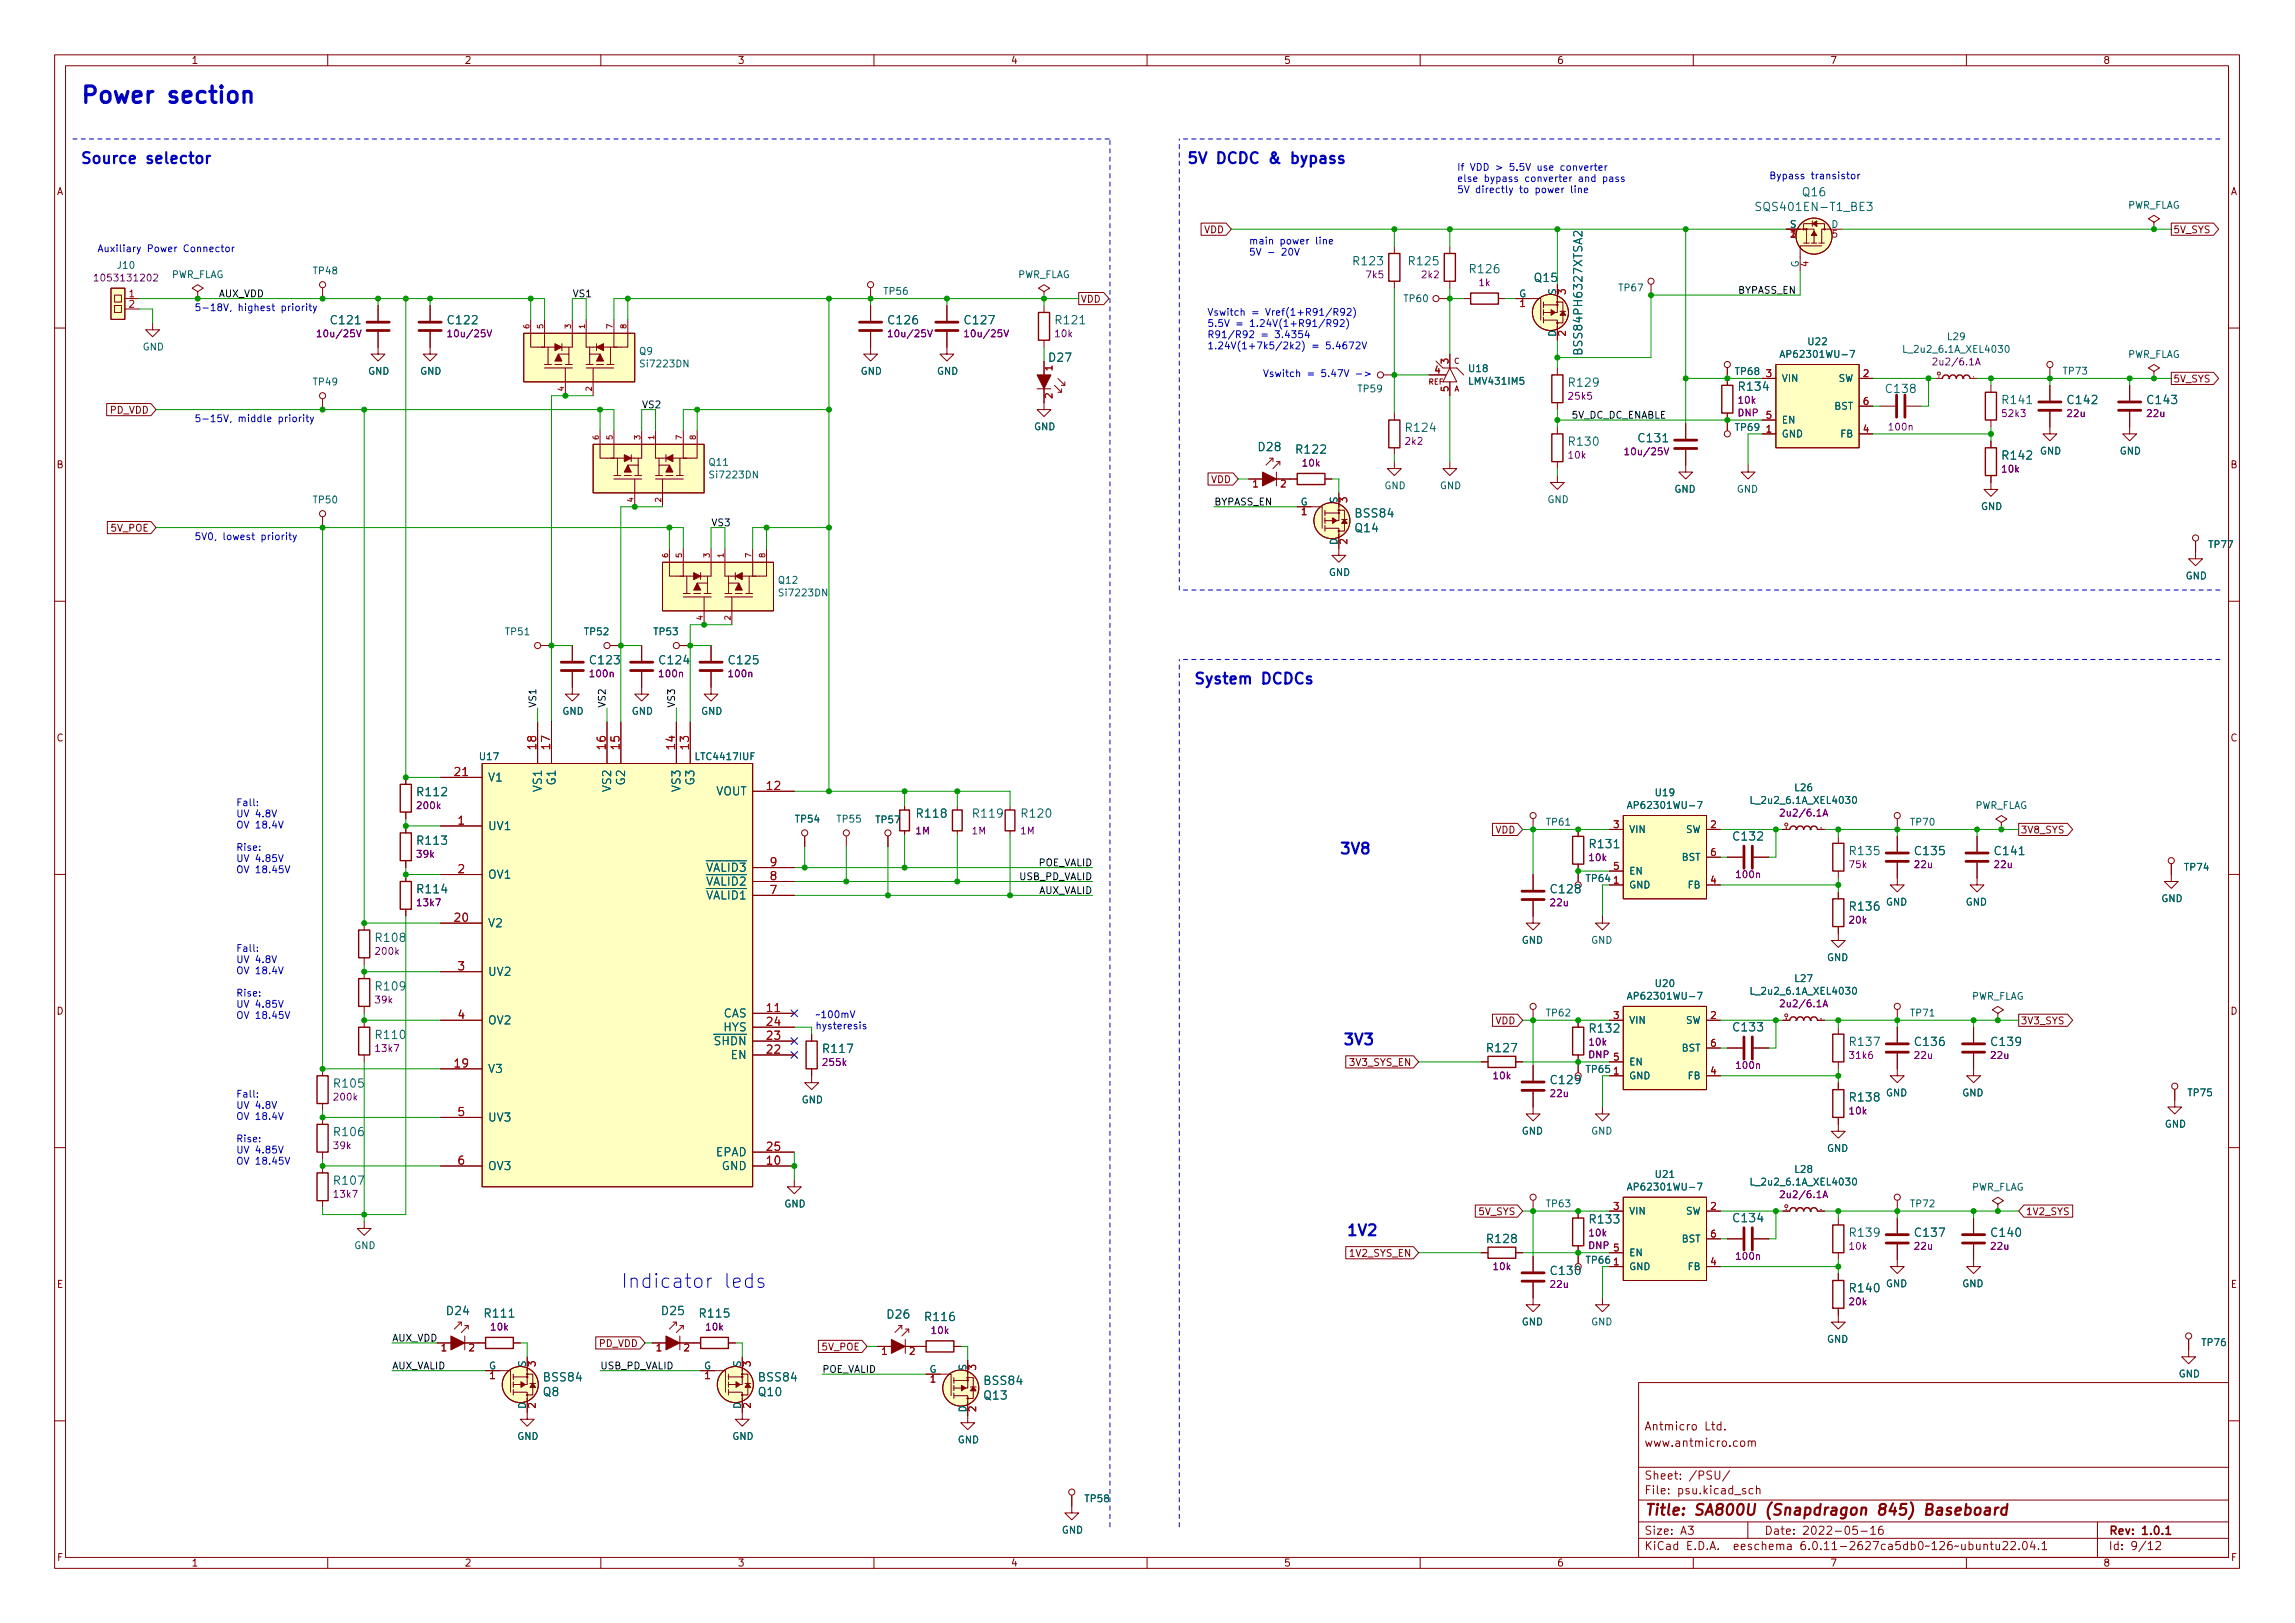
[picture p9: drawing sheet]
<svg xmlns="http://www.w3.org/2000/svg" width="420mm" height="297mm" viewBox="0 0 420 297" stroke-linecap="round" stroke-linejoin="round" font-family="sans-serif">
<defs><g id="words">
<g font-size="4.2" fill="#0000c2">
<text x="14.6" y="18.9">Power</text>
<text x="30.8" y="18.9">section</text>
</g>
<g font-size="3.5" fill="#0000c2">
<text x="113.7" y="235.7">Indicator</text>
<text x="132.6" y="235.7">leds</text>
</g>
<g font-size="2.8" fill="#0000c2">
<text x="14.6" y="30">Source</text>
<text x="26.8" y="30">selector</text>
<text x="217.2" y="30">5V</text>
<text x="222.7" y="30">DCDC &amp;</text>
<text x="237.1" y="30">bypass</text>
<text x="218.4" y="125.2">System</text>
<text x="231" y="125.2">DCDCs</text>
<text x="245.1" y="156.3">3V8</text>
<text x="245.7" y="191.2">3V3</text>
<text x="246.4" y="226.2">1V2</text>
</g>
<g font-size="2.8" fill="#840000">
<text x="301" y="277.9">Title:</text>
<text x="310.2" y="277.9">SA800U</text>
<text x="323.6" y="277.9">(Snapdragon</text>
<text x="344.5" y="277.9">845)</text>
<text x="353.4" y="277.9">Baseboard</text>
</g>
<g font-size="2.1" fill="#006464">
<text x="321.1" y="39.1">SQS401EN-T1_BE3</text>
<text x="329.8" y="36.4">Q16</text>
<text x="247.4" y="49">R123</text>
<text x="257.6" y="49">R125</text>
<text x="268.8" y="50.5">R126</text>
<text x="280.7" y="52.1">Q15</text>
<text x="60.3" y="59.8">C121</text>
<text x="81.7" y="59.8">C122</text>
<text x="162.3" y="59.8">C126</text>
<text x="176.3" y="59.8">C127</text>
<text x="192.9" y="59.8">R121</text>
<text x="290.2" y="65.2" transform="rotate(-90 290.2 65.2)">BSS84PH6327XTSA2</text>
<text x="191.8" y="66.7">D27</text>
<text x="286.9" y="71.2">R129</text>
<text x="318" y="72">R134</text>
<text x="345" y="72.4">C138</text>
<text x="366.3" y="74.4">R141</text>
<text x="378.2" y="74.4">C142</text>
<text x="392.8" y="74.4">C143</text>
<text x="230.1" y="83">D28</text>
<text x="237" y="83.5">R122</text>
<text x="257.1" y="79.5">R124</text>
<text x="286.9" y="82">R130</text>
<text x="299.7" y="81.4">C131</text>
<text x="366.3" y="84.6">R142</text>
<text x="247.9" y="95.2">BSS84</text>
<text x="247.9" y="97.9">Q14</text>
<text x="107.7" y="122">C123</text>
<text x="120.4" y="122">C124</text>
<text x="133.1" y="122">C125</text>
<text x="89.3" y="143.5">V1</text>
<text x="102.2" y="143.8" transform="rotate(-90 102.2 143.8)">G1</text>
<text x="114.9" y="143.8" transform="rotate(-90 114.9 143.8)">G2</text>
<text x="127.6" y="143.8" transform="rotate(-90 127.6 143.8)">G3</text>
<text x="76.1" y="146.2">R112</text>
<text x="99.6" y="145" transform="rotate(-90 99.6 145)">VS1</text>
<text x="112.3" y="145" transform="rotate(-90 112.3 145)">VS2</text>
<text x="125" y="145" transform="rotate(-90 125 145)">VS3</text>
<text x="131.1" y="146">VOUT</text>
<text x="76.1" y="155.1">R113</text>
<text x="89.3" y="152.4">UV1</text>
<text x="167.5" y="150.1">R118</text>
<text x="177.8" y="150.1">R119</text>
<text x="186.7" y="150.1">R120</text>
<text x="290.7" y="155.7">R131</text>
<text x="317" y="154.3">C132</text>
<text x="89.3" y="161.3">OV1</text>
<text x="129.2" y="160">~{VALID3}</text>
<text x="338.3" y="157">R135</text>
<text x="350.3" y="157">C135</text>
<text x="364.9" y="157">C141</text>
<text x="76.1" y="164">R114</text>
<text x="129.2" y="165.1">~{VALID1}</text>
<text x="129.2" y="162.5">~{VALID2}</text>
<text x="283.6" y="164">C128</text>
<text x="338.3" y="167.1">R136</text>
<text x="68.5" y="172.8">R108</text>
<text x="89.3" y="170.2">V2</text>
<text x="89.3" y="179">UV2</text>
<text x="68.5" y="181.7">R109</text>
<text x="68.5" y="190.6">R110</text>
<text x="89.3" y="187.9">OV2</text>
<text x="130.6" y="191.7">~{SHDN}</text>
<text x="132.3" y="189.2">HYS</text>
<text x="132.4" y="186.7">CAS</text>
<text x="290.7" y="189.5">R132</text>
<text x="317" y="189.2">C133</text>
<text x="338.3" y="191.9">R137</text>
<text x="350.3" y="191.9">C136</text>
<text x="364.3" y="191.9">C139</text>
<text x="89.3" y="196.8">V3</text>
<text x="133.7" y="194.3">EN</text>
<text x="150.4" y="193.2">R117</text>
<text x="271.9" y="193">R127</text>
<text x="60.9" y="199.5">R105</text>
<text x="283.6" y="198.9">C129</text>
<text x="338.3" y="202.1">R138</text>
<text x="60.9" y="208.4">R106</text>
<text x="89.3" y="205.7">UV3</text>
<text x="89.3" y="214.6">OV3</text>
<text x="131" y="212.1">EPAD</text>
<text x="132.1" y="214.6">GND</text>
<text x="60.9" y="217.3">R107</text>
<text x="271.9" y="228">R128</text>
<text x="290.7" y="224.4">R133</text>
<text x="317" y="224.1">C134</text>
<text x="338.3" y="226.8">R139</text>
<text x="350.3" y="226.8">C137</text>
<text x="364.3" y="226.8">C140</text>
<text x="283.6" y="233.8">C130</text>
<text x="338.3" y="237">R140</text>
<text x="81.5" y="241.1">D24</text>
<text x="88.4" y="241.6">R111</text>
<text x="120.9" y="241.1">D25</text>
<text x="127.8" y="241.6">R115</text>
<text x="162.2" y="241.8">D26</text>
<text x="169.1" y="242.2">R116</text>
<text x="99.3" y="256">Q8</text>
<text x="99.3" y="253.3">BSS84</text>
<text x="138.7" y="256">Q10</text>
<text x="138.7" y="253.3">BSS84</text>
<text x="179.9" y="256.6">Q13</text>
<text x="179.9" y="253.9">BSS84</text>
</g>
<g font-size="2.1" fill="#a90000">
<text x="98.2" y="137.4" transform="rotate(-90 98.2 137.4)">18</text>
<text x="100.7" y="137.4" transform="rotate(-90 100.7 137.4)">17</text>
<text x="110.9" y="137.4" transform="rotate(-90 110.9 137.4)">16</text>
<text x="113.4" y="137.4" transform="rotate(-90 113.4 137.4)">15</text>
<text x="123.6" y="137.4" transform="rotate(-90 123.6 137.4)">14</text>
<text x="126.1" y="137.4" transform="rotate(-90 126.1 137.4)">13</text>
<text x="83" y="142">21</text>
<text x="140.1" y="144.6">12</text>
<text x="83.7" y="150.9">1</text>
<text x="83.7" y="159.8">2</text>
<text x="140.8" y="161.1">8</text>
<text x="140.8" y="158.5">9</text>
<text x="140.8" y="163.6">7</text>
<text x="83" y="168.7">20</text>
<text x="83.7" y="177.6">3</text>
<text x="140.1" y="185.2">11</text>
<text x="83.7" y="186.5">4</text>
<text x="140.1" y="190.3">23</text>
<text x="140.1" y="187.7">24</text>
<text x="83" y="195.4">19</text>
<text x="140.1" y="192.8">22</text>
<text x="83.7" y="204.3">5</text>
<text x="83.7" y="213.1">6</text>
<text x="140.1" y="213.1">10</text>
<text x="140.1" y="210.6">25</text>
</g>
<g font-size="2.1" fill="#840000">
<text x="301" y="262.2">Antmicro</text>
<text x="312.1" y="262.2">Ltd.</text>
<text x="301" y="265.2">www.antmicro.com</text>
<text x="301" y="273.9">File:</text>
<text x="301" y="271.2">Sheet:</text>
<text x="307.4" y="273.9">psu.kicad_sch</text>
<text x="309.2" y="271.2">/PSU/</text>
<text x="301" y="281.3">Size:</text>
<text x="307.6" y="281.3">A3</text>
<text x="323" y="281.3">Date:</text>
<text x="330" y="281.3">2022-05-16</text>
<text x="386" y="281.3">Rev:</text>
<text x="392.1" y="281.3">1.0.1</text>
<text x="301" y="284.1">KiCad</text>
<text x="308.7" y="284.1">E.D.A.</text>
<text x="317.6" y="284.1">eeschema</text>
<text x="330" y="284.1">6.0.11-2627ca5db0~126~ubuntu22.04.1</text>
<text x="386" y="284.1">Id:</text>
<text x="390.1" y="284.1">9/12</text>
</g>
<g font-size="1.8" fill="#840000">
<text x="35" y="12.1">1</text>
<text x="85" y="12.1">2</text>
<text x="135" y="12.1">3</text>
<text x="185" y="12.1">4</text>
<text x="235" y="12.1">5</text>
<text x="285" y="12.1">6</text>
<text x="335" y="12.1">7</text>
<text x="385" y="12.1">8</text>
<text x="10.4" y="36.1">A</text>
<text x="408.4" y="36.1">A</text>
<text x="220.4" y="43.1">VDD</text>
<text x="397.8" y="43.1">5V_SYS</text>
<text x="197.8" y="55.8">VDD</text>
<text x="397.8" y="70.4">5V_SYS</text>
<text x="20" y="76.1">PD_VDD</text>
<text x="10.3" y="86.1">B</text>
<text x="221.6" y="88.8">VDD</text>
<text x="408.3" y="86.1">B</text>
<text x="20.1" y="97.7">5V_POE</text>
<text x="10.3" y="136.1">C</text>
<text x="408.3" y="136.1">C</text>
<text x="273.7" y="152.9">VDD</text>
<text x="369.9" y="152.9">3V8_SYS</text>
<text x="10.3" y="186.1">D</text>
<text x="273.7" y="187.8">VDD</text>
<text x="369.9" y="187.8">3V3_SYS</text>
<text x="408.3" y="186.1">D</text>
<text x="246.9" y="195.5">3V3_SYS_EN</text>
<text x="270.6" y="222.8">5V_SYS</text>
<text x="370.8" y="222.8">1V2_SYS</text>
<text x="246.9" y="230.4">1V2_SYS_EN</text>
<text x="10.3" y="236.1">E</text>
<text x="408.3" y="236.1">E</text>
<text x="109.6" y="246.9">PD_VDD</text>
<text x="150.3" y="247.5">5V_POE</text>
<text x="10.4" y="286.1">F</text>
<text x="35" y="287.1">1</text>
<text x="85" y="287.1">2</text>
<text x="135" y="287.1">3</text>
<text x="185" y="287.1">4</text>
<text x="235" y="287.1">5</text>
<text x="285" y="287.1">6</text>
<text x="335" y="287.1">7</text>
<text x="385" y="287.1">8</text>
<text x="408.4" y="286.1">F</text>
</g>
<g font-size="1.8" fill="#0000c2">
<text x="266.7" y="31.2">If</text>
<text x="266.7" y="33.3">else</text>
<text x="266.7" y="35.3">5V</text>
<text x="269.2" y="31.2">VDD &gt;</text>
<text x="270.1" y="35.3">directly</text>
<text x="271.7" y="33.3">bypass</text>
<text x="276.6" y="31.2">5.5V</text>
<text x="278.3" y="35.3">to</text>
<text x="279.3" y="33.3">converter</text>
<text x="281.3" y="35.3">power</text>
<text x="281.8" y="31.2">use</text>
<text x="286.2" y="31.2">converter</text>
<text x="287.9" y="35.3">line</text>
<text x="289.2" y="33.3">and</text>
<text x="293.8" y="33.3">pass</text>
<text x="323.8" y="32.8">Bypass</text>
<text x="331.6" y="32.8">transistor</text>
<text x="17.8" y="46.1">Auxiliary</text>
<text x="26.9" y="46.1">Power</text>
<text x="33.7" y="46.1">Connector</text>
<text x="228.6" y="44.7">main</text>
<text x="228.6" y="46.8">5V</text>
<text x="234.3" y="44.7">power</text>
<text x="234.7" y="46.8">20V</text>
<text x="240.9" y="44.7">line</text>
<text x="35.6" y="56.9">5-18V,</text>
<text x="43.6" y="56.9">highest</text>
<text x="51.6" y="56.9">priority</text>
<text x="221" y="57.8">Vswitch</text>
<text x="221" y="59.8">5.5V</text>
<text x="226.2" y="59.8">=</text>
<text x="228.9" y="59.8">1.24V(1+R91/R92)</text>
<text x="229.1" y="57.8">=</text>
<text x="231.8" y="57.8">Vref(1+R91/R92)</text>
<text x="221" y="61.9">R91/R92</text>
<text x="221" y="63.9">1.24V(1+7k5/2k2)</text>
<text x="230.8" y="61.9">=</text>
<text x="233.5" y="61.9">3.4354</text>
<text x="240.1" y="63.9">=</text>
<text x="242.8" y="63.9">5.4672V</text>
<text x="231.1" y="69">Vswitch</text>
<text x="239.3" y="69">=</text>
<text x="242" y="69">5.47V</text>
<text x="35.6" y="77.2">5-15V,</text>
<text x="43.6" y="77.2">middle</text>
<text x="51" y="77.2">priority</text>
<text x="35.6" y="98.8">5V0,</text>
<text x="40.8" y="98.8">lowest</text>
<text x="47.9" y="98.8">priority</text>
<text x="43.2" y="147.5">Fall:</text>
<text x="43.2" y="149.6">UV 4.8V</text>
<text x="43.2" y="151.6">OV 18.4V</text>
<text x="43.2" y="155.7">Rise:</text>
<text x="43.2" y="157.8">UV 4.85V</text>
<text x="43.2" y="159.8">OV 18.45V</text>
<text x="43.2" y="174.2">Fall:</text>
<text x="43.2" y="176.2">UV 4.8V</text>
<text x="43.2" y="178.3">OV 18.4V</text>
<text x="43.2" y="182.4">Rise:</text>
<text x="43.2" y="184.4">UV 4.85V</text>
<text x="43.2" y="186.5">OV 18.45V</text>
<text x="149.2" y="186.3">~100mV</text>
<text x="149.2" y="188.4">hysteresis</text>
<text x="43.2" y="200.9">Fall:</text>
<text x="43.2" y="202.9">UV 4.8V</text>
<text x="43.2" y="205">OV 18.4V</text>
<text x="43.2" y="209">Rise:</text>
<text x="43.2" y="211.1">UV 4.85V</text>
<text x="43.2" y="213.1">OV 18.45V</text>
</g>
<g font-size="1.8" fill="#006464">
<text x="327.6" y="41.7">S</text>
<text x="335.2" y="41.7">D</text>
<text x="389.5" y="38.6">PWR_FLAG</text>
<text x="21.3" y="49.6">J10</text>
<text x="31.4" y="51.3">PWR_FLAG</text>
<text x="57.2" y="50.6">TP48</text>
<text x="186.3" y="51.3">PWR_FLAG</text>
<text x="296.2" y="53.7">TP67</text>
<text x="329.3" y="49" transform="rotate(-90 329.3 49)">G</text>
<text x="161.6" y="54.3">TP56</text>
<text x="256.8" y="55.7">TP60</text>
<text x="278.1" y="54.4">G</text>
<text x="284.9" y="54.1" transform="rotate(-90 284.9 54.1)">S</text>
<text x="26.1" y="64.5">GND</text>
<text x="116.9" y="65.3">Q9</text>
<text x="284.9" y="61.7" transform="rotate(-90 284.9 61.7)">D</text>
<text x="325.7" y="65.9">AP62301WU-7</text>
<text x="330.8" y="63.5">U22</text>
<text x="348.1" y="64.9">L_2u2_6.1A_XEL4030</text>
<text x="356.3" y="62.6">L29</text>
<text x="389.5" y="65.9">PWR_FLAG</text>
<text x="57.2" y="70.9">TP49</text>
<text x="67.3" y="69">GND</text>
<text x="76.9" y="69">GND</text>
<text x="116.9" y="67.6">Si7223DN</text>
<text x="157.5" y="69">GND</text>
<text x="171.5" y="69">GND</text>
<text x="268.7" y="68.5">U18</text>
<text x="268.7" y="70.8">LMV431IM5</text>
<text x="317.5" y="69">TP68</text>
<text x="326.1" y="70.3">VIN</text>
<text x="336.5" y="70.3">SW</text>
<text x="377.5" y="68.9">TP73</text>
<text x="248.4" y="72.2">TP59</text>
<text x="326.1" y="77.9">EN</text>
<text x="335.7" y="75.4">BST</text>
<text x="189.3" y="79.1">GND</text>
<text x="317.5" y="79.2">TP69</text>
<text x="326.1" y="80.4">GND</text>
<text x="336.8" y="80.4">FB</text>
<text x="373.4" y="83.6">GND</text>
<text x="388" y="83.6">GND</text>
<text x="129.6" y="85.6">Q11</text>
<text x="129.6" y="87.9">Si7223DN</text>
<text x="253.4" y="89.9">GND</text>
<text x="263.5" y="89.9">GND</text>
<text x="57.2" y="92.5">TP50</text>
<text x="238" y="92.5">G</text>
<text x="244.9" y="92.2" transform="rotate(-90 244.9 92.2)">S</text>
<text x="283.2" y="92.4">GND</text>
<text x="306.5" y="90.5">GND</text>
<text x="317.9" y="90.5">GND</text>
<text x="362.6" y="93.7">GND</text>
<text x="244.9" y="99.8" transform="rotate(-90 244.9 99.8)">D</text>
<text x="404.2" y="100.7">TP77</text>
<text x="142.3" y="107.2">Q12</text>
<text x="243.2" y="105.8">GND</text>
<text x="400.1" y="106.4">GND</text>
<text x="142.3" y="109.5">Si7223DN</text>
<text x="92.3" y="116.6">TP51</text>
<text x="106.8" y="116.6">TP52</text>
<text x="119.5" y="116.6">TP53</text>
<text x="102.9" y="131.2">GND</text>
<text x="115.6" y="131.2">GND</text>
<text x="128.3" y="131.2">GND</text>
<text x="87.6" y="139.5">U17</text>
<text x="127.1" y="139.5">LTC4417IUF</text>
<text x="297.7" y="148.4">AP62301WU-7</text>
<text x="302.8" y="146.1">U19</text>
<text x="320.2" y="147.5">L_2u2_6.1A_XEL4030</text>
<text x="328.4" y="145.2">L26</text>
<text x="361.6" y="148.4">PWR_FLAG</text>
<text x="145.4" y="150.9">TP54</text>
<text x="153" y="150.9">TP55</text>
<text x="160.2" y="151">TP57</text>
<text x="282.9" y="151.5">TP61</text>
<text x="298.2" y="152.8">VIN</text>
<text x="308.6" y="152.8">SW</text>
<text x="349.6" y="151.5">TP70</text>
<text x="290.2" y="161.8">TP64</text>
<text x="298.2" y="160.4">EN</text>
<text x="307.8" y="157.9">BST</text>
<text x="399.7" y="159.7">TP74</text>
<text x="298.2" y="163">GND</text>
<text x="308.9" y="163">FB</text>
<text x="345.2" y="166.1">GND</text>
<text x="359.8" y="166.1">GND</text>
<text x="395.6" y="165.5">GND</text>
<text x="278.5" y="173.1">GND</text>
<text x="291.2" y="173.1">GND</text>
<text x="334.4" y="176.3">GND</text>
<text x="297.7" y="183.3">AP62301WU-7</text>
<text x="302.8" y="181">U20</text>
<text x="320.2" y="182.4">L_2u2_6.1A_XEL4030</text>
<text x="328.4" y="180.1">L27</text>
<text x="361" y="183.4">PWR_FLAG</text>
<text x="282.9" y="186.4">TP62</text>
<text x="298.2" y="187.7">VIN</text>
<text x="308.6" y="187.7">SW</text>
<text x="349.6" y="186.4">TP71</text>
<text x="290.2" y="196.7">TP65</text>
<text x="298.2" y="197.9">GND</text>
<text x="298.2" y="195.4">EN</text>
<text x="307.8" y="192.8">BST</text>
<text x="308.9" y="197.9">FB</text>
<text x="146.7" y="202.3">GND</text>
<text x="345.2" y="201">GND</text>
<text x="359.2" y="201">GND</text>
<text x="400.4" y="201">TP75</text>
<text x="278.5" y="208">GND</text>
<text x="291.2" y="208">GND</text>
<text x="396.3" y="206.7">GND</text>
<text x="302.8" y="215.9">U21</text>
<text x="328.4" y="215">L28</text>
<text x="334.4" y="211.2">GND</text>
<text x="143.5" y="221.4">GND</text>
<text x="282.9" y="221.3">TP63</text>
<text x="297.7" y="218.3">AP62301WU-7</text>
<text x="320.2" y="217.3">L_2u2_6.1A_XEL4030</text>
<text x="349.6" y="221.3">TP72</text>
<text x="361" y="218.3">PWR_FLAG</text>
<text x="298.2" y="222.7">VIN</text>
<text x="307.8" y="227.8">BST</text>
<text x="308.6" y="222.7">SW</text>
<text x="64.8" y="229">GND</text>
<text x="290.2" y="231.6">TP66</text>
<text x="298.2" y="232.8">GND</text>
<text x="298.2" y="230.3">EN</text>
<text x="308.9" y="232.8">FB</text>
<text x="345.2" y="236">GND</text>
<text x="359.2" y="236">GND</text>
<text x="278.5" y="242.9">GND</text>
<text x="291.2" y="242.9">GND</text>
<text x="89.5" y="250.6">G</text>
<text x="96.3" y="250.3" transform="rotate(-90 96.3 250.3)">S</text>
<text x="128.8" y="250.6">G</text>
<text x="135.6" y="250.3" transform="rotate(-90 135.6 250.3)">S</text>
<text x="170.1" y="251.2">G</text>
<text x="176.9" y="250.9" transform="rotate(-90 176.9 250.9)">S</text>
<text x="334.4" y="246.1">GND</text>
<text x="402.9" y="246.7">TP76</text>
<text x="96.3" y="257.9" transform="rotate(-90 96.3 257.9)">D</text>
<text x="135.6" y="257.9" transform="rotate(-90 135.6 257.9)">D</text>
<text x="398.8" y="252.5">GND</text>
<text x="94.6" y="263.9">GND</text>
<text x="134" y="263.9">GND</text>
<text x="176.9" y="258.6" transform="rotate(-90 176.9 258.6)">D</text>
<text x="175.3" y="264.5">GND</text>
<text x="198.5" y="275.3">TP58</text>
<text x="194.3" y="281">GND</text>
</g>
<g font-size="1.8" fill="#a90000">
<text x="327.6" y="44.2">1</text>
<text x="331.9" y="49" transform="rotate(-90 331.9 49)">4</text>
<text x="23.4" y="54.4">1</text>
<text x="23.4" y="56.3">2</text>
<text x="278.1" y="56.9">1</text>
<text x="193.4" y="68" transform="rotate(-90 193.4 68)">1</text>
<text x="262.5" y="68.4">4</text>
<text x="265.2" y="71.8" transform="rotate(-90 265.2 71.8)">5</text>
<text x="265.2" y="66.8" transform="rotate(-90 265.2 66.8)">3</text>
<text x="323.2" y="69">3</text>
<text x="340.9" y="69">2</text>
<text x="323.2" y="76.6">5</text>
<text x="340.9" y="74.1">6</text>
<text x="323.2" y="79.2">1</text>
<text x="340.9" y="79.2">4</text>
<text x="229.2" y="90">1</text>
<text x="238.1" y="95">1</text>
<text x="295.2" y="151.5">3</text>
<text x="313" y="151.5">2</text>
<text x="295.2" y="161.7">1</text>
<text x="295.2" y="159.2">5</text>
<text x="313" y="161.7">4</text>
<text x="313" y="156.6">6</text>
<text x="295.2" y="186.5">3</text>
<text x="313" y="186.5">2</text>
<text x="313" y="191.6">6</text>
<text x="295.2" y="196.6">1</text>
<text x="313" y="196.6">4</text>
<text x="295.2" y="221.4">3</text>
<text x="313" y="221.4">2</text>
<text x="313" y="226.5">6</text>
<text x="290.7" y="229">DNP 5</text>
<text x="295.2" y="231.6">1</text>
<text x="313" y="231.6">4</text>
<text x="80.6" y="248.1">1</text>
<text x="120" y="248.1">1</text>
<text x="161.2" y="248.7">1</text>
<text x="89.5" y="253.2">1</text>
<text x="128.9" y="253.2">1</text>
<text x="170.1" y="253.8">1</text>
</g>
<g font-size="1.8" fill="#840084">
<text x="16.9" y="51.9">1053131202</text>
<text x="249.9" y="51.3">7k5</text>
<text x="260.1" y="51.3">2k2</text>
<text x="270.6" y="52.7">1k</text>
<text x="57.8" y="62.1">10u/25V</text>
<text x="81.7" y="62.1">10u/25V</text>
<text x="162.3" y="62.1">10u/25V</text>
<text x="176.3" y="62.1">10u/25V</text>
<text x="192.9" y="62.1">10k</text>
<text x="353.6" y="67.3">2u2/6.1A</text>
<text x="286.9" y="73.5">25k5</text>
<text x="318" y="74.3">10k</text>
<text x="318" y="76.6">DNP</text>
<text x="366.3" y="76.7">52k3</text>
<text x="378.2" y="76.7">22u</text>
<text x="392.8" y="76.7">22u</text>
<text x="257.1" y="81.8">2k2</text>
<text x="297.2" y="83.7">10u/25V</text>
<text x="345.5" y="79.2">100n</text>
<text x="238.2" y="85.8">10k</text>
<text x="286.9" y="84.3">10k</text>
<text x="366.3" y="86.9">10k</text>
<text x="107.7" y="124.3">100n</text>
<text x="120.4" y="124.3">100n</text>
<text x="133.1" y="124.3">100n</text>
<text x="76.1" y="148.5">200k</text>
<text x="325.6" y="149.8">2u2/6.1A</text>
<text x="167.5" y="153.1">1M</text>
<text x="177.8" y="153.1">1M</text>
<text x="186.7" y="153.1">1M</text>
<text x="76.1" y="157.3">39k</text>
<text x="290.7" y="158">10k</text>
<text x="317.6" y="161.1">100n</text>
<text x="338.3" y="159.2">75k</text>
<text x="350.3" y="159.2">22u</text>
<text x="364.9" y="159.2">22u</text>
<text x="76.1" y="166.2">13k7</text>
<text x="283.6" y="166.2">22u</text>
<text x="338.3" y="169.4">20k</text>
<text x="68.5" y="175.1">200k</text>
<text x="68.5" y="184">39k</text>
<text x="325.6" y="184.7">2u2/6.1A</text>
<text x="290.7" y="191.7">10k</text>
<text x="68.5" y="192.9">13k7</text>
<text x="150.4" y="195.4">255k</text>
<text x="273.2" y="197.9">10k</text>
<text x="290.7" y="194">DNP 5</text>
<text x="317.6" y="196">100n</text>
<text x="338.3" y="194.2">31k6</text>
<text x="350.3" y="194.2">22u</text>
<text x="364.2" y="194.2">22u</text>
<text x="60.8" y="201.8">200k</text>
<text x="283.6" y="201.2">22u</text>
<text x="338.3" y="204.3">10k</text>
<text x="60.8" y="210.7">39k</text>
<text x="60.8" y="219.6">13k7</text>
<text x="325.6" y="219.7">2u2/6.1A</text>
<text x="290.7" y="226.7">10k</text>
<text x="273.2" y="232.8">10k</text>
<text x="317.6" y="230.9">100n</text>
<text x="338.3" y="229.1">10k</text>
<text x="350.3" y="229.1">22u</text>
<text x="364.2" y="229.1">22u</text>
<text x="283.6" y="236.1">22u</text>
<text x="338.3" y="239.3">20k</text>
<text x="89.6" y="243.9">10k</text>
<text x="129" y="243.9">10k</text>
<text x="170.3" y="244.5">10k</text>
</g>
<g font-size="1.8" fill="#0f0f0f">
<text x="318.1" y="53.8">BYPASS_EN</text>
<text x="40" y="54.4">AUX_VDD</text>
<text x="287.7" y="76.6">5V_DC_DC_ENABLE</text>
<text x="222.2" y="92.5">BYPASS_EN</text>
<text x="98.2" y="129.6" transform="rotate(-90 98.2 129.6)">VS1</text>
<text x="110.9" y="129.6" transform="rotate(-90 110.9 129.6)">VS2</text>
<text x="123.6" y="129.6" transform="rotate(-90 123.6 129.6)">VS3</text>
<text x="186.5" y="161.1">USB_PD_VALID</text>
<text x="190.1" y="158.5">POE_VALID</text>
<text x="190.2" y="163.6">AUX_VALID</text>
<text x="71.8" y="245.5">AUX_VDD</text>
<text x="71.8" y="250.6">AUX_VALID</text>
<text x="109.9" y="250.6">USB_PD_VALID</text>
<text x="150.5" y="251.2">POE_VALID</text>
</g>
<g font-size="1.8" fill="#009600">
<text x="104.8" y="54.4">VS1</text>
<text x="117.5" y="74.7">VS2</text>
<text x="130.2" y="96.3">VS3</text>
</g>
<g font-size="1.4" fill="#a90000">
<text x="96.9" y="60.3" transform="rotate(-90 96.9 60.3)">6</text>
<text x="99.4" y="60.3" transform="rotate(-90 99.4 60.3)">5</text>
<text x="104.5" y="60.3" transform="rotate(-90 104.5 60.3)">3</text>
<text x="107.1" y="60.3" transform="rotate(-90 107.1 60.3)">1</text>
<text x="112.1" y="60.3" transform="rotate(-90 112.1 60.3)">7</text>
<text x="114.7" y="60.3" transform="rotate(-90 114.7 60.3)">8</text>
<text x="103.3" y="71.7" transform="rotate(-90 103.3 71.7)">4</text>
<text x="108.3" y="71.7" transform="rotate(-90 108.3 71.7)">2</text>
<text x="109.6" y="80.6" transform="rotate(-90 109.6 80.6)">6</text>
<text x="112.1" y="80.6" transform="rotate(-90 112.1 80.6)">5</text>
<text x="117.2" y="80.6" transform="rotate(-90 117.2 80.6)">3</text>
<text x="119.8" y="80.6" transform="rotate(-90 119.8 80.6)">1</text>
<text x="124.8" y="80.6" transform="rotate(-90 124.8 80.6)">7</text>
<text x="127.4" y="80.6" transform="rotate(-90 127.4 80.6)">8</text>
<text x="116" y="92" transform="rotate(-90 116 92)">4</text>
<text x="121" y="92" transform="rotate(-90 121 92)">2</text>
<text x="122.3" y="102.2" transform="rotate(-90 122.3 102.2)">6</text>
<text x="124.8" y="102.2" transform="rotate(-90 124.8 102.2)">5</text>
<text x="129.9" y="102.2" transform="rotate(-90 129.9 102.2)">3</text>
<text x="132.5" y="102.2" transform="rotate(-90 132.5 102.2)">1</text>
<text x="137.5" y="102.2" transform="rotate(-90 137.5 102.2)">7</text>
<text x="140.1" y="102.2" transform="rotate(-90 140.1 102.2)">8</text>
<text x="128.7" y="113.6" transform="rotate(-90 128.7 113.6)">4</text>
<text x="133.7" y="113.6" transform="rotate(-90 133.7 113.6)">2</text>
</g>
<g font-size="1.4" fill="#840000">
<text x="261.4" y="70.7">REF</text>
<text x="266.1" y="66.9">C</text>
<text x="266.2" y="72">A</text>
</g>
</g></defs>
<g fill="none" stroke="#840000" stroke-width=".18">
<path d="M10 10h400v277h-400zM12 12h396v273h-396zM60 10v2M110 10v2M160 10v2M210 10v2M260 10v2M310 10v2M360 10v2M20.3 52.7h2.6v5.8h-2.6zM21 55.9h1.2v1.3h-1.2zM21 54h1.2v1.3h-1.2z"/>
<path d="M22.9 54.6h2.5M22.9 56.6h2.5M27.9 59.1v1.3h1.3l-1.3 1.2-1.2-1.2h1.2M36.2 53.4l1-.7-1-.6-1 .6 1 .7v1.2M36.2 54.6h.1M59.1 52.7v1.9M69.2 55.9v2.8M78.7 55.9v2.8M97.2 58.5v5h7.6v-5M99.7 58.5v5M107.3 58.5v5h7.6v-5M112.4 58.5v5"/>
<path d="M159.4 52.7v1.9M159.4 55.9v2.8M173.4 55.9v2.8M191.1 53.4l1.1-.7-1.1-.6-1 .6 1 .7v1.2M191.1 54.6h.1M191.1 55.9v1.3M197.5 53.5h4.6l.9 1.1-.9 1.2h-4.6zM219.9 40.8h4.6l.9 1.1-.9 1.2h-4.6zM255.3 45.1v1.3M255.3 51.5v1.2M263.5 54.6h1.9M265.4 45.1v1.3"/>
<path d="M265.4 51.5v1.2M268 54.6h1.2M274.3 54.6h1.3M277.5 54.6h4.6v4M282.6 58.6h2.5v3.7M282.6 55.8h2.5M282.6 55.3v1M282.6 56.7v1M282.6 58.1v1M285 55.3h1.1v3.8h-1.1M285.1 52.1v5.1h-2.5M285.6 57h1"/>
<path d="M302.3 52.1v1.9M327 41.9h5.1v2.6M330.2 42.1v-1.2h3.8v1.2M330.2 44.5h1M330.7 41.9v2.6M331.6 44.5h1M331.8 40.4v1M333 44.5h1M333.5 45h-3.9v4.6M337.2 41.9h-3.7v2.6M394.3 40.7l1.1-.7-1.1-.6-1 .6 1 .7v1.2M394.3 41.9h.1"/>
<path d="M397.5 40.8h7.7l1 1.1-1 1.2h-7.7zM10 60h2M19.5 73.9h8.1l1 1.1-1 1.1h-8.1zM59.1 73.1v1.9M69.2 60.7v4.1h1.3l-1.3 1.3-1.3-1.3h1.3M78.7 60.7v4.1h1.3l-1.3 1.3-1.2-1.3h1.2M95.9 61h20.3v8.9h-20.3zM99.7 67.3h5.1M99.7 66.7h1.3M100.3 63.5v3.2M101.6 66.7h1.3M102.2 65.4v-.6h1.9v1.9"/>
<path d="M102.9 62.9v1.3M103.5 67.3v5.1M103.5 66.7h1.3M104.1 63.5v1.3M107.3 67.3h5.1M107.3 66.7h1.3M107.9 63.5v1.3M108.6 67.3v5.1M109.2 66.7h1.3M109.2 62.9v1.3M109.9 78.8v5.1h7.6v-5.1M109.9 65.4v-.6h-2v1.9"/>
<path d="M111.1 66.7h1.3M111.8 63.5v3.2M112.4 78.8v5.1M120 78.8v5.1h7.6v-5.1M125.1 78.8v5.1M159.4 60.7v4.1h1.3l-1.3 1.3-1.3-1.3h1.3M173.4 60.7v4.1h1.2l-1.2 1.3-1.3-1.3h1.3M189.9 71.2h2.5M191.1 71.2v3.8h1.3l-1.3 1.2-1.2-1.2h1.2M191.1 62.3v1.2M191.1 66.1v2.5M193 70.5l1.3 1.3"/>
<path d="M193.7 69.3l1.2 1.2M194.3 71.2v.6h-.6M194.9 69.9v.6h-.6M253.4 68.6h1.9M255.3 75.6v1.3M261.6 68.6h3.1M262.9 66.1l1.3 1.2h2.5l1.3 1.3M265.4 67.3l1.3 2.6h-2.5zM265.4 64.8v2.5M265.4 69.9v2.5M285.1 67.3v1.3M285.1 73.7v1.3"/>
<path d="M285.1 78.1v1.3M308.6 77.5v2.8M316.2 67.3v3.2M316.2 75.6v3.2M322.6 69.3h2.5M322.6 79.4h2.5M322.6 76.9h2.5M325.1 66.7h15.3v15.3h-15.3zM340.4 74.3h2.5M340.4 69.3h2.5M340.4 79.4h2.5M344.2 74.3h2.8"/>
<path d="M349 74.3h2.8M354.3 69.3h1.3M360.7 69.3h1.2M364.5 70.5v1.3M364.5 76.9v1.2M375.3 75.3v4.1h1.3l-1.3 1.3-1.3-1.3h1.3M375.3 67.3v2M375.3 70.5v2.8M389.9 75.3v4.1h1.3l-1.3 1.3-1.3-1.3h1.3M389.9 70.5v2.8M394.3 68l1.1-.7-1.1-.6-1 .6 1 .7v1.3M394.3 69.3h.1"/>
<path d="M397.5 68.1h7.7l1 1.2-1 1.1h-7.7zM408 60h2M19.7 95.4h7.9l1 1.2-1 1.1h-7.9zM59.1 94.7v1.9M108.6 81.3h20.3v8.9h-20.3zM112.4 87.7h5.1M112.4 87h1.3M113 83.9v3.1M114.3 87h1.3M114.9 85.8v-.7h1.9v1.9M115.6 83.2v1.3M116.2 87.7v5"/>
<path d="M116.2 87h1.3M116.8 83.9v1.2M120 87.7h5.1M120 87h1.3M120.6 83.9v1.2M121.3 87.7v5M121.9 87h1.3M121.9 83.2v1.3M122.6 85.8v-.7h-2v1.9M123.8 87h1.3M124.5 83.9v3.1M221.2 86.6h4.5l1 1.1-1 1.1h-4.5z"/>
<path d="M228.6 87.7h2.5M232.4 83.9h.6v.6M233 83.9l-1.2 1.2M233.7 84.5h.6v.6M233.7 86.4v2.5M233.7 87.7h3.8M234.3 84.5l-1.3 1.3M237.5 92.7h4.6v4M242.6 96.7h2.5v4.9h1.3l-1.3 1.3-1.3-1.3h1.3M242.6 87.7h1.2M242.6 93.9h2.5M242.6 93.4v1"/>
<path d="M242.6 94.8v1M242.6 96.2v1M245 93.4h1.1v3.8h-1.1M245.1 90.2v5.1h-2.5M245.6 95.1h1M255.3 84.5v1.3h1.2l-1.2 1.2-1.3-1.2h1.3M255.3 82v1.2M265.4 84.5v1.3h1.3l-1.3 1.2-1.2-1.2h1.2M285.1 87v1.3h1.3l-1.3 1.3-1.3-1.3h1.3M285.1 84.5v1.3M308.6 82.3v4.1h-1.3l1.3 1.3 1.3-1.3h-1.3M320 85.1v1.3h-1.2l1.2 1.3 1.3-1.3h-1.3"/>
<path d="M364.5 87v2.6h1.3l-1.3 1.2-1.3-1.2h1.3M364.5 80.7v1.3M402 99.1v3.2h1.2l-1.2 1.2-1.3-1.2h1.3M10 110h2M99.1 118.1h1.9M104.8 118.1v2.8M111.8 118.1h1.9M117.5 118.1v2.8M121.3 102.9h20.3v8.9h-20.3zM122.6 100.4v5h7.6v-5M124.5 118.1h1.9M125.1 100.4v5"/>
<path d="M125.1 109.3h5.1M125.1 108.6h1.3M125.7 105.4v3.2M127 108.6h1.3M127.6 107.4v-.7h1.9v1.9M128.3 104.8v1.3M128.9 109.3v5M128.9 108.6h1.3M129.5 105.4v1.3M130.2 118.1v2.8M132.7 100.4v5h7.6v-5M132.7 109.3h5.1"/>
<path d="M132.7 108.6h1.3M133.3 105.4v1.3M134 109.3v5M134.6 108.6h1.3M134.6 104.8v1.3M135.3 107.4v-.7h-2v1.9M136.5 108.6h1.3M137.2 105.4v3.2M137.8 100.4v5M408 110h2M88.3 139.7h49.5v77.5h-49.5zM98.4 132.1v7.6"/>
<path d="M101 132.1v7.6M104.8 123v4h1.2l-1.2 1.3-1.3-1.3h1.3M111.1 132.1v7.6M113.7 132.1v7.6M117.5 123v4h1.2l-1.2 1.3-1.3-1.3h1.3M123.8 132.1v7.6M126.4 132.1v7.6M130.2 123v4h1.2l-1.2 1.3-1.3-1.3h1.3M74.3 142.3v1.2M74.3 148.6v1.3M74.3 151.2v1.2M74.3 157.5v1.3"/>
<path d="M80.6 151.2h7.7M80.6 142.3h7.7M137.8 144.8h7.6M137.8 158.8h7.6M147.3 153.1v1.9M154.9 153.1v1.9M162.6 153.1v1.9M165.6 147.6v.6M165.6 152.1v.6M175.3 147.6v.6M175.3 152.1v.6M184.9 147.6v.6"/>
<path d="M184.9 152.1v.6M273.2 150.7h4.6l1 1.1-1 1.1h-4.6zM280.7 149.9v1.9M288.9 151.8v1.3M288.9 158.2v3.1M294.6 151.8h2.6M294.6 159.4h2.6M297.2 149.3h15.2v15.2h-15.2zM312.4 151.8h2.6M312.4 156.9h2.6M316.2 156.9h2.8M321.1 156.9h2.7"/>
<path d="M326.4 151.8h1.3M332.7 151.8h1.3M336.5 153.1v1.2M336.5 159.4v1.3M347.3 157.9v4.1h-1.2l1.2 1.2 1.3-1.2h-1.3M347.3 149.9v1.9M347.3 153.1v2.8M361.9 157.9v4.1h-1.2l1.2 1.2 1.3-1.2h-1.3M361.9 153.1v2.8M366.4 150.5l1-.6-1-.6-1 .6 1 .6v1.3M366.4 151.8h.1M369.6 150.7h8.9l1 1.1-1 1.1h-8.9z"/>
<path d="M397.5 158.2v3.1h1.3l-1.3 1.3-1.3-1.3h1.3M10 160h2M66.7 168.9v1.3M66.7 175.3v1.3M66.7 177.8v1.3M74.3 160.1v1.2M74.3 166.4v1.3M80.6 160.1h7.7M80.6 168.9h7.7M80.6 177.8h7.7M137.8 163.9h7.6M137.8 161.3h7.6"/>
<path d="M280.7 164.9v4h-1.3l1.3 1.3 1.2-1.3h-1.2M280.7 160.1v2.8M293.4 167.7v1.2h-1.3l1.3 1.3 1.2-1.3h-1.2M294.6 162h2.6M312.4 162h2.6M336.5 169.6v2.5h-1.2l1.2 1.3 1.3-1.3h-1.3M336.5 163.2v1.3M408 160h2M59.1 195.6v1.3M66.7 184.2v1.3M66.7 186.7v1.3M66.7 193.1v1.2"/>
<path d="M80.6 186.7h7.7M80.6 195.6h7.7M137.8 185.5h7.6M137.8 193.1h7.6M137.8 190.5h7.6M137.8 188h7.6M148.6 195.6v2.6h1.3l-1.3 1.2-1.3-1.2h1.3M148.6 189.3v1.2M246.4 193.2h12.4l.9 1.1-.9 1.2h-12.4zM271.1 194.3h1.3M273.2 185.6h4.6l1 1.1-1 1.1h-4.6zM277.5 194.3h1.3"/>
<path d="M280.7 199.8v4.1h-1.3l1.3 1.2 1.2-1.2h-1.2M280.7 184.8v1.9M280.7 195v2.8M288.9 186.7v1.3M288.9 193.1v3.2M294.6 194.3h2.6M294.6 186.7h2.6M294.6 196.9h2.6M297.2 184.2h15.2v15.2h-15.2zM312.4 191.8h2.6M312.4 186.7h2.6M312.4 196.9h2.6"/>
<path d="M316.2 191.8h2.8M321.1 191.8h2.7M326.4 186.7h1.3M332.7 186.7h1.3M336.5 188v1.3M336.5 194.3v1.3M336.5 198.2v1.2M347.3 192.8v4.1h-1.2l1.2 1.3 1.3-1.3h-1.3M347.3 184.8v1.9M347.3 188v2.8M361.3 192.8v4.1h-1.3l1.3 1.3 1.3-1.3h-1.3M361.3 188v2.8"/>
<path d="M365.8 185.5l1-.7-1-.6-1.1 .6 1.1 .7v1.2M365.8 186.7h.1M369.6 185.6h8.9l1 1.1-1 1.1h-8.9zM398.1 199.4v3.2h1.3l-1.3 1.3-1.2-1.3h1.2M10 210h2M59.1 202v1.2M59.1 204.5v1.3M59.1 210.9v1.2M59.1 213.4v1.3M59.1 219.7v1.3M80.6 213.4h7.7M80.6 204.5h7.7"/>
<path d="M137.8 213.4h7.6M137.8 210.9h7.6M145.4 215.9v1.3h1.3l-1.3 1.3-1.3-1.3h1.3M280.7 219.7v2M293.4 202.6v1.3h-1.3l1.3 1.2 1.2-1.2h-1.2M297.2 219.1h15.2v15.3h-15.2zM336.5 204.5v2.5h-1.2l1.2 1.3 1.3-1.3h-1.3M347.3 219.7v2M408 210h2M66.7 223.6v1.2h1.2l-1.2 1.3-1.3-1.3h1.3M246.4 228.2h12.4l.9 1.1-.9 1.1h-12.4zM270.1 220.5h7.7l1 1.2-1 1.1h-7.7z"/>
<path d="M271.1 229.3h1.3M277.5 229.3h1.3M280.7 234.7v4.1h-1.3l1.3 1.3 1.2-1.3h-1.2M280.7 229.9v2.8M288.9 221.7v1.2M288.9 228v3.2M293.4 237.5v1.3h-1.3l1.3 1.3 1.2-1.3h-1.2M294.6 231.8h2.6M294.6 221.7h2.6M294.6 229.3h2.6M312.4 231.8h2.6M312.4 221.7h2.6"/>
<path d="M312.4 226.7h2.6M316.2 226.7h2.8M321.1 226.7h2.7M326.4 221.7h1.3M332.7 221.7h1.3M336.5 239.4v2.6h-1.2l1.2 1.2 1.3-1.2h-1.3M336.5 222.9v1.3M336.5 229.3v1.2M336.5 233.1v1.3M347.3 227.7v4.1h-1.2l1.2 1.3 1.3-1.3h-1.3M347.3 222.9v2.8M361.3 227.7v4.1h-1.3l1.3 1.3 1.3-1.3h-1.3"/>
<path d="M361.3 222.9v2.8M365.8 220.4l1-.7-1-.6-1.1 .6 1.1 .7v1.3M365.8 221.7h.1M370.5 220.5h9v2.3h-9l-.9-1.1zM80 245.8h2.5M83.8 242h.7v.6M84.5 242l-1.3 1.2M85.1 242.6h.6v.6M85.1 244.5v2.6M85.1 245.8h3.8M85.7 242.6l-1.2 1.3M88.9 250.9h4.6v3.9"/>
<path d="M94 254.8h2.5v5h1.3l-1.3 1.2-1.3-1.2h1.3M94 252h2.5M94 245.8h1.2M94 251.5v1M94 252.9v1M94 254.3v1M96.4 251.5h1.1v3.8h-1.1M96.5 248.3v5.1h-2.5M97 253.2h1M109.1 244.7h8.1l.9 1.1-.9 1.1h-8.1zM119.4 245.8h2.5M123.2 242h.6v.6"/>
<path d="M123.8 242l-1.2 1.2M124.5 242.6h.6v.6M124.5 245.8h3.8M124.5 244.5v2.6M125.1 242.6l-1.3 1.3M128.3 250.9h4.5v3.9M133.3 254.8h2.6v5h1.3l-1.3 1.2-1.3-1.2h1.3M133.3 252h2.6M133.3 251.5v1M133.3 252.9v1M133.3 254.3v1M133.3 245.8h1.3"/>
<path d="M135.8 251.5h1.1v3.8h-1.1M135.9 248.3v5.1h-2.6M136.4 253.2h1M149.8 245.3h8l.9 1.1-.9 1.1h-8zM160.7 246.4h2.5M164.5 242.6h.6v.6M165.1 242.6l-1.3 1.3M165.7 243.2h.7v.7M165.7 246.4h3.8M165.7 245.1v2.6M166.4 243.2l-1.3 1.3M169.5 251.5h4.6v3.9"/>
<path d="M174.6 255.4h2.6v5h1.2l-1.2 1.3-1.3-1.3h1.3M174.6 246.4h1.3M174.6 252.6h2.6M174.6 252.1v1M174.6 253.5v1M174.6 254.9v1M177 252.1h1.2v3.8h-1.2M177.2 249v5h-2.6M177.7 253.8h1M300 253h108v32h-108zM400.7 245.1v3.2h1.3l-1.3 1.3-1.3-1.3h1.3M10 260h2"/>
<path d="M196.2 273.7v3.2h1.3l-1.3 1.3-1.3-1.3h1.3M300 278.5h108M300 274.5h108M300 268.5h108M305.5 273.3v.1M305.5 272.5v.1M307.6 270.6v.1M307.6 269.8v.1M309.9 260.8l.4-.1 .3 .3v.4l-.3 .3-.4-.1-.1-.2v-.4zM316.6 269.1l-1.2 2M318.8 263.8l.3-.1 .3 .3v.4l-.3 .3-.3-.1-.2-.2v-.4zM320 278.5v3"/>
<path d="M320.1 263.9l.2-.2 .3 .1 .1 .9M320.1 263.7v1M320.7 263.9l.2-.2 .4 .1 .1 .9M321.6 272.6l.2-.2 .3 .1 .1 .9M321.6 271.9v1.5M342.5 279.7l.4-.4v1.5M344.6 279.3a.6 .6 0 0 0-.7 .7v.5l.2 .2 .4 .1 .2-.1 .1-.5-.2-.2-.4-.1-.3 .3M384 278.5v6.5M408 260h2M60 285v2M110 285v2M160 285v2"/>
<path d="M210 285v2M260 285v2M300 281.5h108M310 285v2M327.3 282.7h.6v.9M327.9 283h-.5a.29 .29 0 0 0-.2 .3 .29 .29 0 0 0 .2 .3l.5-.1M340.7 280.2h1.2M342.5 280.8h.9M360 285v2M366.7 282.3l.6-.2 .2 .2 .1 .2-1 1.1h1M368.1 282.3l.6-.2 .2 .2 .1 .2-.9 1.1h.9M369.6 283.5v.1"/>
<path d="M370.5 282.2l.1-.1a.8 .8 0 0 1 .6 .8 .8 .8 0 0 1-.6 .7 .99 .99 0 0 1-.1-1.4zM372.1 282l-.4 1.1h.9M372.4 282.6v1M373.2 283.5v.1M373.8 282.5l.5-.4v1.5M373.8 283.6h.9M394.7 282.3l.6-.2 .2 .2 .1 .2-1 1.1h1"/>
<circle cx="59.1" cy="52.1" r=".56"/>
<circle cx="159.4" cy="52.1" r=".56"/>
<circle cx="262.9" cy="54.6" r=".56"/>
<circle cx="283.8" cy="57.2" r="3.3"/>
<circle cx="285.1" cy="55.8" r=".13"/>
<circle cx="285.1" cy="59.1" r=".13"/>
<circle cx="285.1" cy="55.3" r=".13"/>
<circle cx="302.3" cy="51.5" r=".56"/>
<circle cx="330.2" cy="41.9" r=".13"/>
<circle cx="330.7" cy="41.9" r=".13"/>
<circle cx="332.1" cy="43.2" r="3.3"/>
<circle cx="334" cy="41.9" r=".13"/>
<circle cx="59.1" cy="72.4" r=".56"/>
<circle cx="252.7" cy="68.6" r=".56"/>
<circle cx="316.2" cy="66.7" r=".56"/>
<circle cx="316.2" cy="79.4" r=".56"/>
<circle cx="355" cy="68.4" r=".28"/>
<circle cx="375.3" cy="66.7" r=".56"/>
<circle cx="59.1" cy="94" r=".56"/>
<circle cx="243.8" cy="95.3" r="3.3"/>
<circle cx="245.1" cy="93.9" r=".13"/>
<circle cx="245.1" cy="97.2" r=".13"/>
<circle cx="245.1" cy="93.4" r=".13"/>
<circle cx="402" cy="98.5" r=".56"/>
<circle cx="98.4" cy="118.1" r=".56"/>
<circle cx="111.1" cy="118.1" r=".56"/>
<circle cx="123.8" cy="118.1" r=".56"/>
<circle cx="147.3" cy="152.4" r=".56"/>
<circle cx="154.9" cy="152.4" r=".56"/>
<circle cx="162.6" cy="152.4" r=".56"/>
<circle cx="280.7" cy="149.3" r=".56"/>
<circle cx="327" cy="150.9" r=".28"/>
<circle cx="347.3" cy="149.3" r=".56"/>
<circle cx="397.5" cy="157.5" r=".56"/>
<circle cx="288.9" cy="162" r=".56"/>
<circle cx="280.7" cy="184.2" r=".56"/>
<circle cx="288.9" cy="196.9" r=".56"/>
<circle cx="327" cy="185.8" r=".28"/>
<circle cx="347.3" cy="184.2" r=".56"/>
<circle cx="398.1" cy="198.8" r=".56"/>
<circle cx="280.7" cy="219.1" r=".56"/>
<circle cx="347.3" cy="219.1" r=".56"/>
<circle cx="288.9" cy="231.8" r=".56"/>
<circle cx="327" cy="220.8" r=".28"/>
<circle cx="95.2" cy="253.4" r="3.3"/>
<circle cx="96.5" cy="252" r=".13"/>
<circle cx="96.5" cy="251.5" r=".13"/>
<circle cx="96.5" cy="255.3" r=".13"/>
<circle cx="134.6" cy="253.4" r="3.3"/>
<circle cx="135.9" cy="251.5" r=".13"/>
<circle cx="135.9" cy="252" r=".13"/>
<circle cx="135.9" cy="255.3" r=".13"/>
<circle cx="175.9" cy="254" r="3.3"/>
<circle cx="177.2" cy="252.6" r=".13"/>
<circle cx="177.2" cy="252.1" r=".13"/>
<circle cx="177.2" cy="255.9" r=".13"/>
<circle cx="400.7" cy="244.5" r=".56"/>
<circle cx="196.2" cy="273.1" r=".56"/>
</g>
<path d="M396.5 280.8h.9" fill="none" stroke="#840000" stroke-width=".3"/>
<path d="M352.7 276.2l.9-.1a.46 .46 0 0 0 .2-.5 .46 .46 0 0 0-.3-.4h-.7l-.2 2h.8a.53 .53 0 0 0 .4-.5 .53 .53 0 0 0-.4-.5" fill="none" stroke="#840000" stroke-width=".4"/>
<g fill="none" stroke="#840000" stroke-width=".25">
<path d="M190.1 57.2h2.1v5.1h-2.1zM254.3 46.4h2v5.1h-2zM264.4 46.4h2v5.1h-2zM269.2 53.6h5.1v2.1h-5.1zM254.3 76.9h2v5.1h-2zM284.1 79.4h2v5.1h-2zM284.1 68.6h2v5.1h-2zM315.2 70.5h2v5.1h-2zM358.1 69.3l-.1-.4-.3-.2-.6 .1-.2 .5-.2-.5-.5-.2-.4 .2-.2 .5M358.2 69.3l.3-.6a.6 .6 0 0 1 .6 0 .6 .6 0 0 1 .3 .6M360.7 69.3a.62 .62 0 0 0-.7-.7 .62 .62 0 0 0-.6 .7M363.5 71.8h2v5.1h-2z"/>
<path d="M237.5 86.7h5.1v2h-5.1zM363.5 82h2v5h-2zM73.3 143.5h2v5.1h-2zM73.3 152.4h2v5.1h-2zM164.7 148.2h1.8v3.9h-1.8zM174.4 148.2h1.7v3.9h-1.7zM184 148.2h1.8v3.9h-1.8zM287.9 153.1h2v5.1h-2zM327.7 151.8l.1-.4 .4-.2 .5 .1 .2 .5 .2-.4 .3-.2 .5 .1 .3 .5 .3-.5a.6 .6 0 0 1 .7 0 .6 .6 0 0 1 .2 .6M332.7 151.8a.62 .62 0 0 0-.6-.6 .62 .62 0 0 0-.6 .6M335.5 154.3h2.1v5.1h-2.1zM65.7 179.1h2v5.1h-2z"/>
<path d="M65.7 170.2h2v5.1h-2zM73.3 161.3h2v5.1h-2zM335.5 164.5h2.1v5.1h-2.1zM58 196.9h2.1v5.1h-2.1zM65.7 188h2v5.1h-2zM147.6 190.5h2v5.1h-2zM272.4 193.3h5.1v2.1h-5.1zM287.9 188h2v5.1h-2zM327.7 186.7l.1-.3 .4-.3 .5 .2 .2 .4 .2-.3 .3-.3 .5 .1 .3 .5 .3-.5a.6 .6 0 0 1 .7 0 .6 .6 0 0 1 .2 .6M332.7 186.7a.62 .62 0 0 0-.6-.6 .62 .62 0 0 0-.6 .6M335.5 189.3h2.1v5h-2.1zM335.5 199.4h2.1v5.1h-2.1z"/>
<path d="M58 205.8h2.1v5.1h-2.1zM58 214.7h2.1v5h-2.1zM272.4 228.3h5.1v2h-5.1zM287.9 222.9h2v5.1h-2zM327.7 221.7l.1-.4 .4-.3 .5 .2 .2 .5 .2-.4 .3-.2 .5 .1 .3 .5 .3-.6a.6 .6 0 0 1 .7 0 .6 .6 0 0 1 .2 .6M332.7 221.7a.62 .62 0 0 0-.6-.7 .62 .62 0 0 0-.6 .7M335.5 224.2h2.1v5.1h-2.1zM335.5 234.4h2.1v5h-2.1zM88.9 244.8h5.1v2h-5.1zM128.3 244.8h5v2h-5zM169.5 245.4h5.1v2h-5.1z"/>
</g>
<g fill="none" stroke="#840084" stroke-width=".18">
<path d="M27.1 50.3l.1-.1a.68 .68 0 0 1 .5 .6 .68 .68 0 0 1-.5 .6l-.3-.4zM28.1 50.3l.5-.1 .3 .3-.8 .9h.8M65.3 60.4l.4 1.2 .4-1.2M89.2 60.4l.4 1.2 .4-1.2M169.8 60.4l.4 1.2 .5-1.2M183.8 60.4l.4 1.2 .4-1.2M291.3 71.8h-.6v.6l.1-.1 .5 .1 .1 .1-.1 .5-.2 .1-.4-.1M349.5 78l.2-.1h.3l.1 .8M360.6 66.8h.7M361.7 66.8l.4-1.3 .4 1.3M361.8 66.4h.6M370 75h.8l-.5 .5 .4 .1v.5l-.2 .2-.5-.2"/>
<path d="M304.7 82l.4 1.2 .4-1.2M111.7 123.2l.2-.2 .3 .1 .1 .8M124.4 123.2l.2-.2 .3 .1 .1 .8M137.1 123.2l.2-.2 .3 .1 .1 .8M80.2 147.5l.4 .5M80.6 147.2l-.5 .4M321.6 159.9l.2-.1h.3v.8M332.6 149.4h.8M333.7 149.4l.5-1.3 .4 1.3M333.9 149h.6M72.6 174.2l.3 .5M72.9 173.8l-.4 .5"/>
<path d="M79.8 164.5h.8l-.5 1.3M72.2 191.2h.8l-.5 1.3M154.5 194.5l.4 .5M154.9 194.2l-.5 .4M321.6 194.8l.2-.1 .3 .1v.8M332.6 184.3h.8M333.7 184.3l.5-1.3 .4 1.3M333.9 183.9h.6M342.7 192.5h-.4a.86 .86 0 0 0 0 1.2l.5-.1v-.4l-.2-.3-.4 .1-.1 .2M64.5 217.9h.9l-.6 1.2M65 200.9l.3 .4M65.3 200.5l-.5 .5"/>
<path d="M332.6 219.2h.8M333.7 219.2l.5-1.3 .4 1.3M333.9 218.8h.6M321.6 229.8l.2-.2 .3 .1v.8"/>
</g>
<g fill="#840000" stroke="#840000" stroke-width=".18">
<path d="M231.1 86.4l2.6 1.3-2.6 1.2z"/>
<path d="M332.1 42.3l.5 .8h-1z"/>
<path d="M331.9 40.9l.7-.5v1z"/>
<path d="M134.7 252.9l.8 .5-.8 .5z"/>
<path d="M136.9 253.1l.5 .8h-1z"/>
<path d="M176 253.5l.8 .5-.8 .5z"/>
<path d="M178.2 253.8l.5 .7h-1z"/>
<path d="M163.2 245.1l2.5 1.3-2.5 1.3z"/>
<path d="M244 94.8l.7 .5-.7 .5z"/>
<path d="M246.1 95l.5 .8h-1z"/>
<path d="M82.5 244.5l2.6 1.3-2.6 1.3z"/>
<path d="M95.4 252.9l.7 .5-.7 .5z"/>
<path d="M97.5 253.1l.5 .8h-1z"/>
<path d="M284 56.7l.7 .5-.7 .5z"/>
<path d="M286.1 56.9l.5 .8h-1z"/>
<path d="M114.9 85.1l.7 1.3h-1.3z"/>
<path d="M122.6 85.1l.6 1.3h-1.3z"/>
<path d="M114.3 83.2l1.3 .7-1.3 .6z"/>
<path d="M121.9 83.9l1.3-.7v1.3z"/>
<path d="M121.9 244.5l2.6 1.3-2.6 1.3z"/>
<path d="M189.9 68.6h2.5l-1.3 2.6z"/>
<path d="M102.2 64.8l.7 1.3h-1.3z"/>
<path d="M109.9 64.8l.6 1.3h-1.3z"/>
<path d="M101.6 62.9l1.3 .6-1.3 .7z"/>
<path d="M109.2 63.5l1.3-.6v1.3z"/>
<path d="M127.6 106.7l.7 1.3h-1.3z"/>
<path d="M135.3 106.7l.6 1.3h-1.3z"/>
<path d="M127 104.8l1.3 .6-1.3 .7z"/>
<path d="M134.6 105.4l1.3-.6v1.3z"/>
</g>
<g fill="none" stroke="#a90000" stroke-width=".18">
<path d="M278.4 55.2l.4-.4v1.3M285.3 53.8v-.8l.5 .4 .1-.3h.6l.1 .2-.1 .5M327.9 42.1h.8l-.5 .5 .4 .1v.6l-.2 .1-.5-.1M327.9 42.5l.4-.4v1.3M327.9 42.3l.5-.2 .3 .4-.8 .9h.8M330.6 47.9v.8l-.9-.3M336.2 42.1h-.6v.6l.1-.1 .5 .1 .1 .2-.1 .4-.2 .1-.4-.1M192.6 67.3h-1.3l.4 .4M192.6 72.1v.8l-.9-.8-.4 .2 .1 .5M286.6 60.6v.8l-.9-.8-.4 .3 .1 .5M355 69h.1M361.3 69h.1"/>
<path d="M229.5 88.2l.4-.3v1.2M234.6 88l.5-.1 .2 .3-.8 .9h.8M238.4 93.3l.4-.4v1.3M245.3 91.9v-.8l.5 .4 .1-.3h.6l.1 .2-.1 .5M246.6 98.7v.8l-.9-.8-.4 .3 .1 .5M84.7 142h.9M327 151.5h.1M333.4 151.5h.1M141.9 185.1h.8M327 186.5h.1M333.4 186.4h.1M327 221.4h.1"/>
<path d="M333.4 221.4h.1M80.9 246.3l.4-.3v1.2M86 246.1l.5-.1 .2 .3-.8 .9h.8M89.8 251.4l.4-.3v1.2M96.7 250v-.8l.5 .5 .1-.4h.6l.1 .2-.1 .5M98 256.8v.8l-.9-.8-.4 .3 .1 .5M120.3 246.3l.3-.3v1.2M125.4 246.1l.5-.1 .2 .3-.8 .9h.8M129.2 251.4l.3-.3v1.2M136.1 250v-.8l.5 .5 .1-.4h.5l.2 .2-.2 .5M137.4 256.8v.8l-1-.8-.3 .3 .1 .5M161.6 247l.3-.4v1.3"/>
<path d="M166.6 246.7l.5-.1 .3 .4-.8 .9h.8M170.5 252.1l.3-.4v1.3M177.4 250.7v-.8l.4 .4 .2-.4h.5l.1 .2-.1 .6M178.6 257.5v.8l-.9-.8-.3 .2 .1 .5"/>
</g>
<g fill="#ffffc2" stroke="#ffffc2" stroke-width=".18">
<path d="M297.2 219.1h15.2v15.3h-15.2z"/>
<path d="M297.2 149.3h15.2v15.2h-15.2z"/>
<path d="M325.1 66.7h15.3v15.3h-15.3z"/>
<path d="M297.2 184.2h15.2v15.2h-15.2z"/>
<path d="M108.6 81.3h20.3v8.9h-20.3z"/>
<path d="M20.3 52.7h2.6v5.8h-2.6z"/>
<path d="M88.3 139.7h49.5v77.5h-49.5z"/>
<path d="M95.9 61h20.3v8.9h-20.3z"/>
<path d="M121.3 102.9h20.3v8.9h-20.3z"/>
<circle cx="332.1" cy="43.2" r="3.3"/>
<circle cx="134.6" cy="253.4" r="3.3"/>
<circle cx="175.9" cy="254" r="3.3"/>
<circle cx="243.8" cy="95.3" r="3.3"/>
<circle cx="95.2" cy="253.4" r="3.3"/>
<circle cx="283.8" cy="57.2" r="3.3"/>
</g>
<g fill="none" stroke="#006464" stroke-width=".18">
<path d="M341.3 37h-.7v1.5h.7M341.8 37h.9l-.5 .6 .5 .1v.7l-.3 .1h-.4l-.2-.1M65.1 59.3h.8M197.7 59.3h.9M289.6 42.3v1l-1.1-1-.3 .1-.1 .2 .1 .6M125.9 65.9v1.3l-.7-1.3v1.3M278.9 69.1h-.6v.6l.1-.2 .5 .1 .1 .2-.1 .4-.2 .1-.4-.1M337.2 64.9h1M338.7 64.1h.8l-.5 1.3M356.7 69.3h.1M359.6 69.3h.1M365.8 63.2h.8l-.4 .5 .3 .1v.6l-.1 .1-.6-.1"/>
<path d="M367.2 63.3l.2-.1a.68 .68 0 0 1 .4 .7 .68 .68 0 0 1-.4 .6l-.3-.5zM371.1 73.9h.8M138.6 86.2v1.3l-.7-1.3v1.3M304.5 80.9h.8M151.3 107.8v1.3l-.7-1.3v1.3M137.5 138.4h.4M138.1 137.8h-.6v1.2M129.3 157.5h7.4M295.5 155.2h.9M309.3 147.5h1M310.8 146.7h.8l-.5 1.3M328.8 151.8h.1"/>
<path d="M331.6 151.8h.1M337.9 145.8h.8l-.5 .5 .4 .1v.5l-.2 .1-.5-.1M339.3 145.9l.2-.1a.68 .68 0 0 1 .4 .6 .68 .68 0 0 1-.4 .6l-.3-.4zM369.7 156.4h.9M130.6 189.3h1.5M309.3 182.4h1M310.8 181.6h.8l-.5 1.3M328.8 186.7h.1M331.6 186.7h.1M337.9 180.7h.8l-.5 .5 .4 .1v.5l-.2 .2-.5-.2M339.3 180.8l.2-.1a.68 .68 0 0 1 .4 .6 .68 .68 0 0 1-.4 .7l-.3-.5zM305.7 215.5h.7"/>
<path d="M309.3 217.3h1M310.8 216.5h.8l-.5 1.3M337.9 215.6h.8l-.5 .5 .4 .1v.6l-.2 .1-.5-.1M339.3 215.7l.2-.1a.68 .68 0 0 1 .4 .7 .68 .68 0 0 1-.4 .6l-.3-.5zM328.8 221.7h.1M331.6 221.7h.1M93.2 241.1h.9"/>
</g>
<g fill="none" stroke="#840000" stroke-width=".51">
<path d="M67.2 59h4M76.7 59h4.1M157.4 59h4M171.3 59h4.1M67.2 60.5h4M76.7 60.5h4.1M157.4 60.5h4M171.3 60.5h4.1M347.2 72.3v4.1M348.7 72.3v4.1M373.3 75.1h4M373.3 73.6h4"/>
<path d="M387.9 75.1h4M387.9 73.6h4M306.6 82.1h4M306.6 80.6h4M102.7 122.7h4.1M102.7 121.2h4.1M115.4 122.7h4.1M115.4 121.2h4.1M128.1 122.7h4.1M128.1 121.2h4.1M319.3 154.8v4.1M320.8 154.8v4.1"/>
<path d="M345.3 157.6h4.1M345.3 156.1h4.1M359.9 157.6h4.1M359.9 156.1h4.1M278.6 164.6h4.1M278.6 163.1h4.1M278.6 199.6h4.1M278.6 198h4.1M319.3 189.8v4M320.8 189.8v4M345.3 192.6h4.1M345.3 191h4.1"/>
<path d="M359.3 192.6h4M359.3 191h4M278.6 234.5h4.1M278.6 233h4.1M319.3 224.7v4.1M320.8 224.7v4.1M345.3 227.5h4.1M345.3 226h4.1M359.3 227.5h4M359.3 226h4"/>
</g>
<g fill="none" stroke="#0000c2" stroke-width=".18">
<path d="M276.3 34.4l.3 .9M276.9 34.4l-.4 1.2-.2 .1M287.4 32.4v.8M287.8 32.4l-.4 .2M294.2 30.3l-.3 .3M330.2 31.9h-.3l-.2 .2 .1 .2 .4 .1v.3h-.5M339 31.9h.3l.3 .2v.4l-.3 .2h-.3l-.1-.2zM340.1 31.9v.8M340.5 31.9l-.4 .2M25.1 45.2l.3 .9M25.7 45.2l-.4 1.2-.2 .1M41 55.6l.4 1.3 .4-1.3"/>
<path d="M42.3 56.8l-.1 .2M42.5 45.2v.9M42.9 45.2l-.4 .3M49.8 56h.5M50 55.6v1.1l.3 .2M57.3 56l.3 .9M58 56l-.5 1.2-.2 .1M227.2 57l.2-.1h.3l.1 .8M232.2 46.2h1M232.4 43.9l.2-.1 .3 .1 .1 .8M244.9 59l-.3 .3-.3-.1-.1-.2v-.3l.2-.2h.2l.3 .2a.84 .84 0 0 1-.4 1.1h-.2M245.4 58.6l.5-.1 .2 .4-.8 .9h.8"/>
<path d="M246.2 57l-.3 .2h-.4l-.1-.2v-.3l.3-.3h.2l.3 .3a.84 .84 0 0 1-.4 1h-.3M246.5 58.3a1.46 1.46 0 0 1 0 1.9M246.6 56.6l.5-.2 .3 .4-.8 .9h.8M247.8 56.3a1.46 1.46 0 0 1 0 1.9M41 75.9l.4 1.3 .4-1.3M42.3 77.1l-.1 .3M49 76.8l.6-.2-.1-.2-.3-.1-.2 .2 .1 .6h.4M56.8 76.3l.3 .9M57.4 76.3l-.4 1.2-.2 .1M228.8 60.7l.5-.2 .2 .4-.8 .9h.8M235 62.7l.5-.1 .3 .3-.8 1h.8M236.3 62.6v1.3"/>
<path d="M236.4 63.4l.4 .5M236.8 63l-.5 .5M237.3 62.7l.4-.1 .3 .3-.8 1h.8M237.4 68.2l.2-.1h.3v.8M238.4 62.4a1.46 1.46 0 0 1 0 1.9M239.3 60.5l-.3 .9h.7M239.6 61v.8M248.3 68.4h1M249.4 62.6l.4 1.3 .4-1.3M249.9 68.1l1 .3-1 .4M46.1 97.9h.5M46.3 97.5v1.1l.3 .2"/>
<path d="M53.7 97.9l.3 .9M54.3 97.9l-.5 1.2-.1 .1M47.1 147.3v.2M47.1 146.7v.1M52.2 158.5l.4 1.2 .5-1.2M47.1 174v.1M47.1 173.4v.1M52.2 185.1l.4 1.3 .5-1.3M155.7 185l.4 1.3 .4-1.3M158.5 187.5h-.3l-.2 .1 .1 .2 .4 .1v.4h-.5M47.1 200.7v.1M47.1 200v.1"/>
<path d="M52.2 211.8l.4 1.3 .5-1.3M127.4 234a.69 .69 0 0 1 1.1 .4v.7a.69 .69 0 0 1-.7 .5 .69 .69 0 0 1-.6-.5v-.7zM129.6 233.9v1.7M130.3 233.9a.65 .65 0 0 0-.7 .5"/>
</g>
<path d="M38.5 28.5l-.4 .1-.2 .3" fill="none" stroke="#0000c2" stroke-width=".4"/>
<path d="M13.3 25.4h189.9M406.4 25.4h-190.5M215.9 108v-82.6M406.4 108h-190.5M406.4 120.7h-190.5M203.2 279.4v-254M215.9 279.4v-158.7" fill="none" stroke="#0000c2" stroke-width=".18" stroke-dasharray=".8 .8"/>
<g fill="none" stroke="#009600" stroke-width=".18">
<path d="M25.4 54.6h74.3v3.9M25.4 56.6h2.5v2.5M69.2 54.6v1.3M74.3 54.6v87.7h6.3M78.7 54.6v1.3M97.2 54.6v3.9M104.8 54.6v3.9M107.3 54.6v3.9M114.9 54.6v3.9M151.8 54.6v90.2M159.4 54.6v1.3M173.4 54.6v1.3"/>
<path d="M191.1 54.6v1.3M197.5 54.6h-85.1v3.9M225.4 41.9h101.6M255.3 41.9v3.2M255.3 52.7v22.9M265.4 54.6h2.6M265.4 41.9v3.2M265.4 52.7v12.1M275.6 54.6h1.9M285.1 41.9v10.2M308.6 41.9v35.6M329.6 49.6v4.4h-27.3v11.4h-17.2"/>
<path d="M337.2 41.9h60.3M28.6 75h83.8v3.8M66.7 75v93.9h13.9M108.6 72.4h-7.6v59.7M109.9 75v3.8M117.5 75v3.8M120 75v3.8M127.6 75v3.8M151.8 75h-26.7v3.8M191.1 63.5v2.6M255.3 68.6h6.3M265.4 72.4v12.1"/>
<path d="M285.1 76.9h37.5M285.1 62.3v5M285.1 75v3.1M308.6 69.3h14M322.6 79.4h-2.6v5.7M342.9 74.3h1.3M342.9 69.3h11.4M342.9 79.4h21.6M353.1 69.3v5h-1.3M361.9 69.3h35.6M364.5 69.3v1.2M364.5 78.1v2.6"/>
<path d="M375.3 69.3v1.2M389.9 69.3v1.2M28.6 96.6h96.5v3.8M59.1 96.6v99h21.5M121.3 92.7h-7.6v39.4M122.6 96.6v3.8M130.2 96.6v3.8M132.7 96.6v3.8M140.3 96.6v3.8M151.8 96.6h-14v3.8M222.2 92.7h15.3M226.7 87.7h1.9"/>
<path d="M243.8 87.7h1.3v2.5M255.3 83.2v1.3M285.1 85.8v1.2M101 118.1h3.8M113.7 118.1h3.8M126.4 118.1h3.8M134 114.3h-7.6v17.8M98.4 129.6v2.5M111.1 129.6v2.5M123.8 129.6v2.5M74.3 149.9v1.3h6.3M74.3 158.8v1.3h6.3"/>
<path d="M145.4 158.8h54.6M145.4 144.8h39.5v2.8M147.3 155v3.8M154.9 155v6.3M162.6 155v8.9M165.6 144.8v2.8M165.6 152.7v6.1M175.3 144.8v2.8M175.3 152.7v8.6M184.9 152.7v11.2M278.8 151.8h15.8M280.7 151.8v8.3"/>
<path d="M288.9 159.4h5.7M315 151.8h11.4M315 156.9h1.2M325.1 151.8v5.1h-1.3M334 151.8h35.6M336.5 151.8v1.3M347.3 151.8v1.3M361.9 151.8v1.3M66.7 176.6v1.2h13.9M74.3 167.7v54.6h-15.2v-1.3M145.4 161.3h54.6M145.4 163.9h54.6"/>
<path d="M293.4 162v5.7M315 162h21.5M336.5 160.7v2.5M66.7 185.5v1.2h13.9M66.7 194.3v29.3M145.4 188h3.2v1.3M259.7 194.3h11.4M278.8 186.7h15.8M278.8 194.3h15.8M280.7 186.7v8.3M293.4 196.9v5.7M315 186.7h11.4"/>
<path d="M315 191.8h1.2M315 196.9h21.5M325.1 186.7v5.1h-1.3M334 186.7h35.6M336.5 186.7v1.3M336.5 195.6v2.6M347.3 186.7v1.3M361.3 186.7v1.3M59.1 203.2v1.3h21.5M59.1 212.1v1.3h21.5M145.4 210.9v5M259.7 229.3h11.4"/>
<path d="M278.8 221.7h15.8M278.8 229.3h15.8M280.7 221.7v8.2M293.4 231.8v5.7M315 221.7h11.4M315 226.7h1.2M315 231.8h21.5M325.1 221.7v5h-1.3M334 221.7h35.6M336.5 221.7v1.2M336.5 230.5v2.6M347.3 221.7v1.2"/>
<path d="M361.3 221.7v1.2M71.8 245.8h8.2M71.8 250.9h17.1M95.2 245.8h1.3v2.5M109.9 250.9h18.4M118.1 245.8h1.3M134.6 245.8h1.3v2.5M150.5 251.5h19M158.7 246.4h2M175.9 246.4h1.3v2.6"/>
</g>
<path d="M144.8 189.9l1.2 1.2M144.8 192.5l1.2 1.2M144.8 184.8l1.2 1.3M146 189.9l-1.2 1.2M146 192.5l-1.2 1.2M146 184.8l-1.2 1.3" fill="none" stroke="#000084" stroke-width=".18"/>
<g fill="#009600" stroke="#009600" stroke-width=".18">
<circle cx="159.4" cy="54.6" r=".46"/>
<circle cx="151.8" cy="54.6" r=".46"/>
<circle cx="173.4" cy="54.6" r=".46"/>
<circle cx="191.1" cy="54.6" r=".46"/>
<circle cx="151.8" cy="75" r=".46"/>
<circle cx="151.8" cy="96.6" r=".46"/>
<circle cx="59.1" cy="96.6" r=".46"/>
<circle cx="66.7" cy="75" r=".46"/>
<circle cx="59.1" cy="75" r=".46"/>
<circle cx="74.3" cy="54.6" r=".46"/>
<circle cx="69.2" cy="54.6" r=".46"/>
<circle cx="59.1" cy="54.6" r=".46"/>
<circle cx="36.2" cy="54.6" r=".46"/>
<circle cx="78.7" cy="54.6" r=".46"/>
<circle cx="140.3" cy="96.6" r=".46"/>
<circle cx="103.5" cy="72.4" r=".46"/>
<circle cx="109.9" cy="75" r=".46"/>
<circle cx="114.9" cy="54.6" r=".46"/>
<circle cx="97.2" cy="54.6" r=".46"/>
<circle cx="122.6" cy="96.6" r=".46"/>
<circle cx="127.6" cy="75" r=".46"/>
<circle cx="116.2" cy="92.7" r=".46"/>
<circle cx="113.7" cy="118.1" r=".46"/>
<circle cx="74.3" cy="142.3" r=".46"/>
<circle cx="101" cy="118.1" r=".46"/>
<circle cx="74.3" cy="151.2" r=".46"/>
<circle cx="154.9" cy="161.3" r=".46"/>
<circle cx="145.4" cy="213.4" r=".46"/>
<circle cx="288.9" cy="194.3" r=".46"/>
<circle cx="288.9" cy="221.7" r=".46"/>
<circle cx="280.7" cy="221.7" r=".46"/>
<circle cx="325.1" cy="186.7" r=".46"/>
<circle cx="288.9" cy="229.3" r=".46"/>
<circle cx="288.9" cy="186.7" r=".46"/>
<circle cx="336.5" cy="196.9" r=".46"/>
<circle cx="347.3" cy="221.7" r=".46"/>
<circle cx="336.5" cy="186.7" r=".46"/>
<circle cx="325.1" cy="221.7" r=".46"/>
<circle cx="336.5" cy="221.7" r=".46"/>
<circle cx="336.5" cy="231.8" r=".46"/>
<circle cx="347.3" cy="186.7" r=".46"/>
<circle cx="288.9" cy="151.8" r=".46"/>
<circle cx="280.7" cy="151.8" r=".46"/>
<circle cx="280.7" cy="186.7" r=".46"/>
<circle cx="288.9" cy="159.4" r=".46"/>
<circle cx="366.4" cy="151.8" r=".46"/>
<circle cx="365.8" cy="186.7" r=".46"/>
<circle cx="365.8" cy="221.7" r=".46"/>
<circle cx="361.3" cy="221.7" r=".46"/>
<circle cx="361.9" cy="151.8" r=".46"/>
<circle cx="361.3" cy="186.7" r=".46"/>
<circle cx="336.5" cy="162" r=".46"/>
<circle cx="347.3" cy="151.8" r=".46"/>
<circle cx="336.5" cy="151.8" r=".46"/>
<circle cx="325.1" cy="151.8" r=".46"/>
<circle cx="265.4" cy="41.9" r=".46"/>
<circle cx="285.1" cy="76.9" r=".46"/>
<circle cx="285.1" cy="65.4" r=".46"/>
<circle cx="285.1" cy="41.9" r=".46"/>
<circle cx="308.6" cy="41.9" r=".46"/>
<circle cx="265.4" cy="54.6" r=".46"/>
<circle cx="308.6" cy="69.3" r=".46"/>
<circle cx="255.3" cy="41.9" r=".46"/>
<circle cx="255.3" cy="68.6" r=".46"/>
<circle cx="353.1" cy="69.3" r=".46"/>
<circle cx="364.5" cy="79.4" r=".46"/>
<circle cx="364.5" cy="69.3" r=".46"/>
<circle cx="389.9" cy="69.3" r=".46"/>
<circle cx="375.3" cy="69.3" r=".46"/>
<circle cx="394.3" cy="69.3" r=".46"/>
<circle cx="394.3" cy="41.9" r=".46"/>
<circle cx="316.2" cy="76.9" r=".46"/>
<circle cx="316.2" cy="69.3" r=".46"/>
<circle cx="302.3" cy="54" r=".46"/>
<circle cx="175.3" cy="161.3" r=".46"/>
<circle cx="165.6" cy="144.8" r=".46"/>
<circle cx="184.9" cy="163.9" r=".46"/>
<circle cx="165.6" cy="158.8" r=".46"/>
<circle cx="175.3" cy="144.8" r=".46"/>
<circle cx="162.6" cy="163.9" r=".46"/>
<circle cx="66.7" cy="186.7" r=".46"/>
<circle cx="59.1" cy="195.6" r=".46"/>
<circle cx="59.1" cy="213.4" r=".46"/>
<circle cx="66.7" cy="222.3" r=".46"/>
<circle cx="59.1" cy="204.5" r=".46"/>
<circle cx="66.7" cy="168.9" r=".46"/>
<circle cx="74.3" cy="160.1" r=".46"/>
<circle cx="66.7" cy="177.8" r=".46"/>
<circle cx="151.8" cy="144.8" r=".46"/>
<circle cx="147.3" cy="158.8" r=".46"/>
<circle cx="126.4" cy="118.1" r=".46"/>
<circle cx="128.9" cy="114.3" r=".46"/>
</g>
<use href="#words"/>
</svg>
